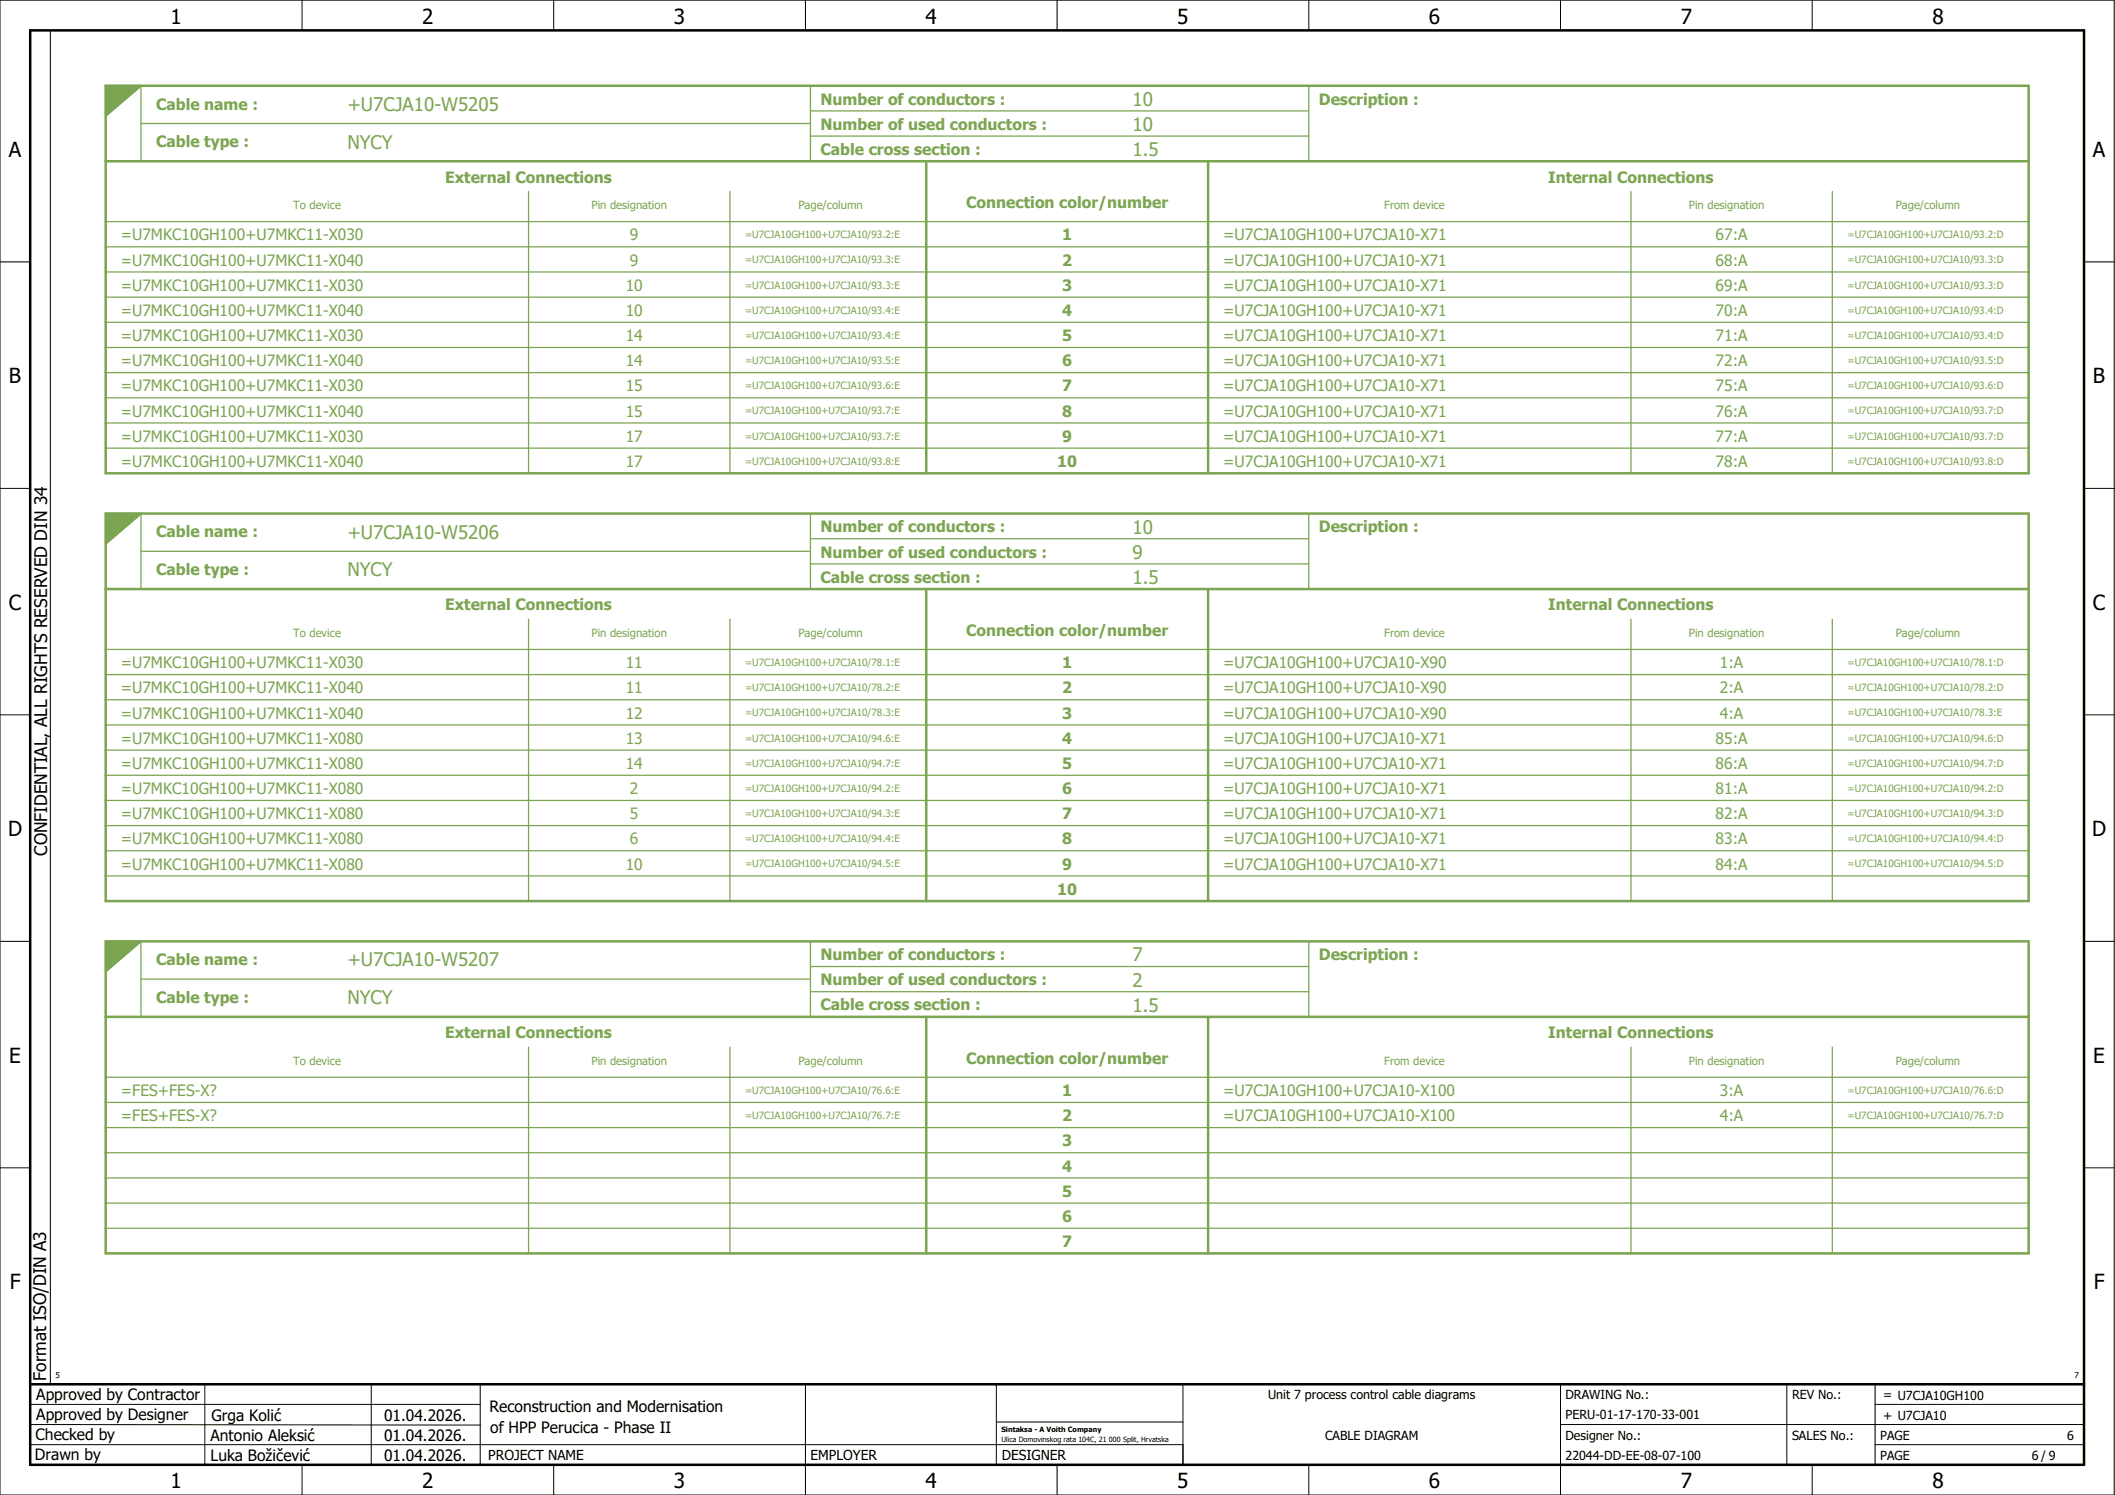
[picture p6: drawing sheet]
<svg xmlns="http://www.w3.org/2000/svg" width="420mm" height="297mm" viewBox="0 0 420 297" stroke-linecap="round" stroke-linejoin="round" font-family="sans-serif">
<defs><g id="words">
<g font-size="4.1">
<text x="33.9" y="4.7">1</text>
<text x="83.9" y="4.7">2</text>
<text x="133.9" y="4.7">3</text>
<text x="183.9" y="4.7">4</text>
<text x="233.9" y="4.7">5</text>
<text x="283.9" y="4.7">6</text>
<text x="333.9" y="4.7">7</text>
<text x="383.9" y="4.7">8</text>
<text x="1.8" y="31.2">A</text>
<text x="415.8" y="31.2">A</text>
<text x="1.8" y="76.2">B</text>
<text x="415.8" y="76.2">B</text>
<text x="1.8" y="121.2">C</text>
<text x="415.8" y="121.2">C</text>
<text x="1.6" y="166.2">D</text>
<text x="415.6" y="166.2">D</text>
<text x="1.8" y="211.2">E</text>
<text x="415.8" y="211.2">E</text>
<text x="1.9" y="256.2">F</text>
<text x="415.9" y="256.2">F</text>
<text x="33.9" y="295.7">1</text>
<text x="83.9" y="295.7">2</text>
<text x="133.9" y="295.7">3</text>
<text x="183.9" y="295.7">4</text>
<text x="233.9" y="295.7">5</text>
<text x="283.9" y="295.7">6</text>
<text x="333.9" y="295.7">7</text>
<text x="383.9" y="295.7">8</text>
</g>
<g font-size="3.7" fill="#7ca552">
<text x="69" y="22">+U7CJA10-W5205</text>
<text x="225" y="21">10</text>
<text x="69" y="29.5">NYCY</text>
<text x="225" y="26">10</text>
<text x="225" y="31">1.5</text>
<text x="69" y="107">+U7CJA10-W5206</text>
<text x="225" y="106">10</text>
<text x="225" y="111">9</text>
<text x="69" y="114.5">NYCY</text>
<text x="225" y="116">1.5</text>
<text x="225" y="191">7</text>
<text x="69" y="192">+U7CJA10-W5207</text>
<text x="225" y="196">2</text>
<text x="69" y="199.5">NYCY</text>
<text x="225" y="201">1.5</text>
</g>
<g font-size="3.4">
<text x="9.4" y="170" transform="rotate(-90 9.4 170)">CONFIDENTIAL, ALL RIGHTS RESERVED DIN 34</text>
<text x="9.2" y="274.3" transform="rotate(-90 9.2 274.3)">Format ISO/DIN A3</text>
</g>
<g font-size="3.1" fill="#7ca552">
<text x="31" y="21.8">Cable name :</text>
<text x="163" y="20.8">Number of conductors :</text>
<text x="262" y="20.8">Description :</text>
<text x="31" y="29.3">Cable type :</text>
<text x="163" y="25.8">Number of used conductors :</text>
<text x="163" y="30.8">Cable cross section :</text>
<text x="88.4" y="36.3">External Connections</text>
<text x="191.9" y="41.4">Connection color/number</text>
<text x="307.6" y="36.3">Internal Connections</text>
<text x="24" y="47.8">=U7MKC10GH100+U7MKC11-X030</text>
<text x="125.2" y="47.8">9</text>
<text x="211" y="47.8">1</text>
<text x="243" y="47.8">=U7CJA10GH100+U7CJA10-X71</text>
<text x="340.8" y="47.8">67:A</text>
<text x="24" y="52.8">=U7MKC10GH100+U7MKC11-X040</text>
<text x="125.2" y="52.8">9</text>
<text x="211" y="52.8">2</text>
<text x="243" y="52.8">=U7CJA10GH100+U7CJA10-X71</text>
<text x="340.8" y="52.8">68:A</text>
<text x="24" y="57.8">=U7MKC10GH100+U7MKC11-X030</text>
<text x="124.3" y="57.8">10</text>
<text x="211" y="57.8">3</text>
<text x="243" y="57.8">=U7CJA10GH100+U7CJA10-X71</text>
<text x="340.8" y="57.8">69:A</text>
<text x="24" y="62.8">=U7MKC10GH100+U7MKC11-X040</text>
<text x="124.3" y="62.8">10</text>
<text x="211" y="62.8">4</text>
<text x="243" y="62.8">=U7CJA10GH100+U7CJA10-X71</text>
<text x="340.8" y="62.8">70:A</text>
<text x="24" y="67.8">=U7MKC10GH100+U7MKC11-X030</text>
<text x="124.3" y="67.8">14</text>
<text x="211" y="67.8">5</text>
<text x="243" y="67.8">=U7CJA10GH100+U7CJA10-X71</text>
<text x="340.8" y="67.8">71:A</text>
<text x="24" y="72.8">=U7MKC10GH100+U7MKC11-X040</text>
<text x="24" y="77.8">=U7MKC10GH100+U7MKC11-X030</text>
<text x="124.3" y="72.8">14</text>
<text x="124.3" y="77.8">15</text>
<text x="211" y="72.8">6</text>
<text x="211" y="77.8">7</text>
<text x="243" y="72.8">=U7CJA10GH100+U7CJA10-X71</text>
<text x="243" y="77.8">=U7CJA10GH100+U7CJA10-X71</text>
<text x="340.8" y="72.8">72:A</text>
<text x="340.8" y="77.8">75:A</text>
<text x="24" y="82.8">=U7MKC10GH100+U7MKC11-X040</text>
<text x="124.3" y="82.8">15</text>
<text x="211" y="82.8">8</text>
<text x="243" y="82.8">=U7CJA10GH100+U7CJA10-X71</text>
<text x="340.8" y="82.8">76:A</text>
<text x="24" y="87.8">=U7MKC10GH100+U7MKC11-X030</text>
<text x="124.3" y="87.8">17</text>
<text x="211" y="87.8">9</text>
<text x="243" y="87.8">=U7CJA10GH100+U7CJA10-X71</text>
<text x="340.8" y="87.8">77:A</text>
<text x="24" y="92.8">=U7MKC10GH100+U7MKC11-X040</text>
<text x="124.3" y="92.8">17</text>
<text x="210" y="92.8">10</text>
<text x="243" y="92.8">=U7CJA10GH100+U7CJA10-X71</text>
<text x="340.8" y="92.8">78:A</text>
<text x="31" y="106.8">Cable name :</text>
<text x="163" y="105.8">Number of conductors :</text>
<text x="262" y="105.8">Description :</text>
<text x="163" y="110.8">Number of used conductors :</text>
<text x="31" y="114.3">Cable type :</text>
<text x="163" y="115.8">Cable cross section :</text>
<text x="88.4" y="121.3">External Connections</text>
<text x="307.6" y="121.3">Internal Connections</text>
<text x="191.9" y="126.4">Connection color/number</text>
<text x="24" y="132.8">=U7MKC10GH100+U7MKC11-X030</text>
<text x="24" y="137.8">=U7MKC10GH100+U7MKC11-X040</text>
<text x="124.3" y="132.8">11</text>
<text x="124.3" y="137.8">11</text>
<text x="211" y="132.8">1</text>
<text x="211" y="137.8">2</text>
<text x="243" y="132.8">=U7CJA10GH100+U7CJA10-X90</text>
<text x="243" y="137.8">=U7CJA10GH100+U7CJA10-X90</text>
<text x="341.7" y="132.8">1:A</text>
<text x="341.7" y="137.8">2:A</text>
<text x="24" y="142.8">=U7MKC10GH100+U7MKC11-X040</text>
<text x="124.3" y="142.8">12</text>
<text x="211" y="142.8">3</text>
<text x="243" y="142.8">=U7CJA10GH100+U7CJA10-X90</text>
<text x="341.7" y="142.8">4:A</text>
<text x="24" y="147.8">=U7MKC10GH100+U7MKC11-X080</text>
<text x="124.3" y="147.8">13</text>
<text x="211" y="147.8">4</text>
<text x="243" y="147.8">=U7CJA10GH100+U7CJA10-X71</text>
<text x="340.8" y="147.8">85:A</text>
<text x="24" y="152.8">=U7MKC10GH100+U7MKC11-X080</text>
<text x="124.3" y="152.8">14</text>
<text x="211" y="152.8">5</text>
<text x="243" y="152.8">=U7CJA10GH100+U7CJA10-X71</text>
<text x="340.8" y="152.8">86:A</text>
<text x="24" y="157.8">=U7MKC10GH100+U7MKC11-X080</text>
<text x="125.2" y="157.8">2</text>
<text x="211" y="157.8">6</text>
<text x="243" y="157.8">=U7CJA10GH100+U7CJA10-X71</text>
<text x="340.8" y="157.8">81:A</text>
<text x="24" y="162.8">=U7MKC10GH100+U7MKC11-X080</text>
<text x="24" y="167.8">=U7MKC10GH100+U7MKC11-X080</text>
<text x="125.2" y="162.8">5</text>
<text x="125.2" y="167.8">6</text>
<text x="211" y="162.8">7</text>
<text x="211" y="167.8">8</text>
<text x="243" y="162.8">=U7CJA10GH100+U7CJA10-X71</text>
<text x="243" y="167.8">=U7CJA10GH100+U7CJA10-X71</text>
<text x="340.8" y="162.8">82:A</text>
<text x="340.8" y="167.8">83:A</text>
<text x="24" y="172.8">=U7MKC10GH100+U7MKC11-X080</text>
<text x="124.3" y="172.8">10</text>
<text x="211" y="172.8">9</text>
<text x="243" y="172.8">=U7CJA10GH100+U7CJA10-X71</text>
<text x="340.8" y="172.8">84:A</text>
<text x="210" y="177.8">10</text>
<text x="31" y="191.8">Cable name :</text>
<text x="163" y="190.8">Number of conductors :</text>
<text x="262" y="190.8">Description :</text>
<text x="163" y="195.8">Number of used conductors :</text>
<text x="31" y="199.3">Cable type :</text>
<text x="163" y="200.8">Cable cross section :</text>
<text x="88.4" y="206.3">External Connections</text>
<text x="307.6" y="206.3">Internal Connections</text>
<text x="191.9" y="211.4">Connection color/number</text>
<text x="24" y="217.8">=FES+FES-X?</text>
<text x="211" y="217.8">1</text>
<text x="243" y="217.8">=U7CJA10GH100+U7CJA10-X100</text>
<text x="341.7" y="217.8">3:A</text>
<text x="24" y="222.8">=FES+FES-X?</text>
<text x="211" y="222.8">2</text>
<text x="211" y="227.8">3</text>
<text x="243" y="222.8">=U7CJA10GH100+U7CJA10-X100</text>
<text x="341.7" y="222.8">4:A</text>
<text x="211" y="232.8">4</text>
<text x="211" y="237.8">5</text>
<text x="211" y="242.8">6</text>
<text x="211" y="247.8">7</text>
</g>
<g font-size="3.1">
<text x="7.2" y="278.1">Approved by Contractor</text>
<text x="97.2" y="280.5">Reconstruction and Modernisation</text>
<text x="7.1" y="286.1">Checked by</text>
<text x="7.2" y="282.1">Approved by Designer</text>
<text x="41.8" y="286.2">Antonio Aleksić</text>
<text x="42" y="282.3">Grga Kolić</text>
<text x="76.3" y="282.3">01.04.2026.</text>
<text x="76.3" y="286.3">01.04.2026.</text>
<text x="97.4" y="284.8">of HPP Perucica - Phase II</text>
<text x="6.9" y="290">Drawn by</text>
<text x="41.8" y="290.3">Luka Božičević</text>
<text x="76.3" y="290.3">01.04.2026.</text>
</g>
<g font-size="2.7">
<text x="97" y="290.1">PROJECT NAME</text>
<text x="161" y="290.1">EMPLOYER</text>
<text x="199" y="290.1">DESIGNER</text>
</g>
<g font-size="2.5">
<text x="251.9" y="278">Unit 7 process control cable diagrams</text>
<text x="311" y="278">DRAWING No.:</text>
<text x="356" y="278">REV No.:</text>
<text x="374.1" y="278">= U7CJA10GH100</text>
<text x="263.2" y="286">CABLE DIAGRAM</text>
<text x="311" y="286">Designer No.:</text>
<text x="311" y="282">PERU-01-17-170-33-001</text>
<text x="356" y="286">SALES No.:</text>
<text x="373.5" y="286">PAGE</text>
<text x="374.1" y="282.1">+ U7CJA10</text>
<text x="410.6" y="286">6</text>
<text x="311" y="290">22044-DD-EE-08-07-100</text>
<text x="373.5" y="290">PAGE</text>
<text x="403.6" y="290">6 / 9</text>
</g>
<g font-size="2.2" fill="#7ca552">
<text x="58.3" y="41.6">To device</text>
<text x="117.5" y="41.6">Pin designation</text>
<text x="158.6" y="41.6">Page/column</text>
<text x="275" y="41.6">From device</text>
<text x="335.5" y="41.6">Pin designation</text>
<text x="376.6" y="41.6">Page/column</text>
<text x="58.3" y="126.6">To device</text>
<text x="117.5" y="126.6">Pin designation</text>
<text x="158.6" y="126.6">Page/column</text>
<text x="275" y="126.6">From device</text>
<text x="335.5" y="126.6">Pin designation</text>
<text x="376.6" y="126.6">Page/column</text>
<text x="58.3" y="211.6">To device</text>
<text x="117.5" y="211.6">Pin designation</text>
<text x="158.6" y="211.6">Page/column</text>
<text x="275" y="211.6">From device</text>
<text x="335.5" y="211.6">Pin designation</text>
<text x="376.6" y="211.6">Page/column</text>
</g>
<g font-size="2" fill="#7ca552">
<text x="148" y="47.3">=U7CJA10GH100+U7CJA10/93.2:E</text>
<text x="367" y="47.3">=U7CJA10GH100+U7CJA10/93.2:D</text>
<text x="148" y="52.3">=U7CJA10GH100+U7CJA10/93.3:E</text>
<text x="367" y="52.3">=U7CJA10GH100+U7CJA10/93.3:D</text>
<text x="148" y="57.3">=U7CJA10GH100+U7CJA10/93.3:E</text>
<text x="367" y="57.3">=U7CJA10GH100+U7CJA10/93.3:D</text>
<text x="148" y="62.3">=U7CJA10GH100+U7CJA10/93.4:E</text>
<text x="367" y="62.3">=U7CJA10GH100+U7CJA10/93.4:D</text>
<text x="148" y="67.3">=U7CJA10GH100+U7CJA10/93.4:E</text>
<text x="367" y="67.3">=U7CJA10GH100+U7CJA10/93.4:D</text>
<text x="148" y="72.3">=U7CJA10GH100+U7CJA10/93.5:E</text>
<text x="148" y="77.3">=U7CJA10GH100+U7CJA10/93.6:E</text>
<text x="367" y="72.3">=U7CJA10GH100+U7CJA10/93.5:D</text>
<text x="367" y="77.3">=U7CJA10GH100+U7CJA10/93.6:D</text>
<text x="148" y="82.3">=U7CJA10GH100+U7CJA10/93.7:E</text>
<text x="367" y="82.3">=U7CJA10GH100+U7CJA10/93.7:D</text>
<text x="148" y="87.3">=U7CJA10GH100+U7CJA10/93.7:E</text>
<text x="367" y="87.3">=U7CJA10GH100+U7CJA10/93.7:D</text>
<text x="148" y="92.3">=U7CJA10GH100+U7CJA10/93.8:E</text>
<text x="367" y="92.3">=U7CJA10GH100+U7CJA10/93.8:D</text>
<text x="148" y="132.3">=U7CJA10GH100+U7CJA10/78.1:E</text>
<text x="148" y="137.3">=U7CJA10GH100+U7CJA10/78.2:E</text>
<text x="367" y="132.3">=U7CJA10GH100+U7CJA10/78.1:D</text>
<text x="367" y="137.3">=U7CJA10GH100+U7CJA10/78.2:D</text>
<text x="148" y="142.3">=U7CJA10GH100+U7CJA10/78.3:E</text>
<text x="367" y="142.3">=U7CJA10GH100+U7CJA10/78.3:E</text>
<text x="148" y="147.3">=U7CJA10GH100+U7CJA10/94.6:E</text>
<text x="367" y="147.3">=U7CJA10GH100+U7CJA10/94.6:D</text>
<text x="148" y="152.3">=U7CJA10GH100+U7CJA10/94.7:E</text>
<text x="367" y="152.3">=U7CJA10GH100+U7CJA10/94.7:D</text>
<text x="148" y="157.3">=U7CJA10GH100+U7CJA10/94.2:E</text>
<text x="367" y="157.3">=U7CJA10GH100+U7CJA10/94.2:D</text>
<text x="148" y="162.3">=U7CJA10GH100+U7CJA10/94.3:E</text>
<text x="148" y="167.3">=U7CJA10GH100+U7CJA10/94.4:E</text>
<text x="367" y="162.3">=U7CJA10GH100+U7CJA10/94.3:D</text>
<text x="367" y="167.3">=U7CJA10GH100+U7CJA10/94.4:D</text>
<text x="148" y="172.3">=U7CJA10GH100+U7CJA10/94.5:E</text>
<text x="367" y="172.3">=U7CJA10GH100+U7CJA10/94.5:D</text>
<text x="148" y="217.3">=U7CJA10GH100+U7CJA10/76.6:E</text>
<text x="367" y="217.3">=U7CJA10GH100+U7CJA10/76.6:D</text>
<text x="148" y="222.3">=U7CJA10GH100+U7CJA10/76.7:E</text>
<text x="367" y="222.3">=U7CJA10GH100+U7CJA10/76.7:D</text>
</g>
<g font-size="1.6">
<text x="11" y="273.7">5</text>
<text x="412.1" y="273.7">7</text>
</g>
<g font-size="1.4">
<text x="198.9" y="284.4">Sintaksa - A Voith Company</text>
<text x="198.9" y="286.4">Ulica Domovinskog rata 104C, 21 000 Split, Hrvatska</text>
</g>
</g></defs>
<g fill="none" stroke="#000" stroke-width=".2">
<path d="M0 0h420v297h-420zM10 6v269M60 0v6M110 0v6M160 0v6M210 0v6M260 0v6M310 0v6M360 0v6M0 52h6M414 52h6M0 97h6"/>
<path d="M414 97h6M0 142h6M414 142h6M414 176.3v87.4M0 187h6M414 187h6M0 232h6M414 232h6M6 279h89.4M40.7 275v16M73.7 274.9v16M95.4 275.1v16"/>
<path d="M160 275v22M197.9 275.1v16M310 275v22M355 275v16M372.5 279h41.5M372.5 275v16M414 275h-179v16M6 283l89.4 .1M6 287h229M60 291v6M110 291v6M197.9 282.5h37.1"/>
<path d="M210 291v6M260 291v6M310 283h104M360 291v6M372.5 287h41.5"/>
</g>
<path d="M6 6h408v285h-408zM6 275h408" fill="none" stroke="#000" stroke-width=".5"/>
<path d="M21 17h382v77h-382zM21 32h382M184 32v62M240 32v62M21 102h382v77h-382zM21 117h382M184 117v62M240 117v62M21 187h382v62h-382zM21 202h382M184 202v47M240 202v47" fill="none" stroke="#7ca552" stroke-width=".5"/>
<g fill="none" stroke="#7ca552" stroke-width=".25">
<path d="M28 17v15M161 17v15M260 17v15M28 24.5h133M105 38v56M145 38v56M161 22h99M161 27h99M324 38v56M364 38v56M21 44h382M21 49h382"/>
<path d="M21 54h382M21 59h382M21 64h382M21 69h382M21 74h382M21 79h382M21 84h382M21 89h382M21 94h382M28 102v15M28 109.5h133M161 102v15"/>
<path d="M161 107h99M161 112h99M260 102v15M21 129h382M21 134h382M21 139h382M105 123v56M145 123v56M324 123v56M364 123v56M21 144h382M21 149h382"/>
<path d="M21 154h382M21 159h382M21 164h382M21 169h382M21 174h382M21 179h382M28 187v15M28 194.5h133M161 187v15M161 192h99M161 197h99M260 187v15"/>
<path d="M21 214h382M21 219h382M105 208v41M145 208v41M324 208v41M364 208v41M21 224h382M21 229h382M21 234h382M21 239h382M21 244h382M21 249h382"/>
</g>
<path d="M21 17h7l-7 6zM21 102h7l-7 6zM21 187h7l-7 6z" fill="none" stroke="#7ca552" stroke-width=".35"/>
<g fill="#7ca552" stroke="#7ca552" stroke-width=".2">
<path d="M21 17h7l-7 6z"/>
<path d="M21 102h7l-7 6z"/>
<path d="M21 187h7l-7 6z"/>
</g>
<use href="#words"/>
</svg>
